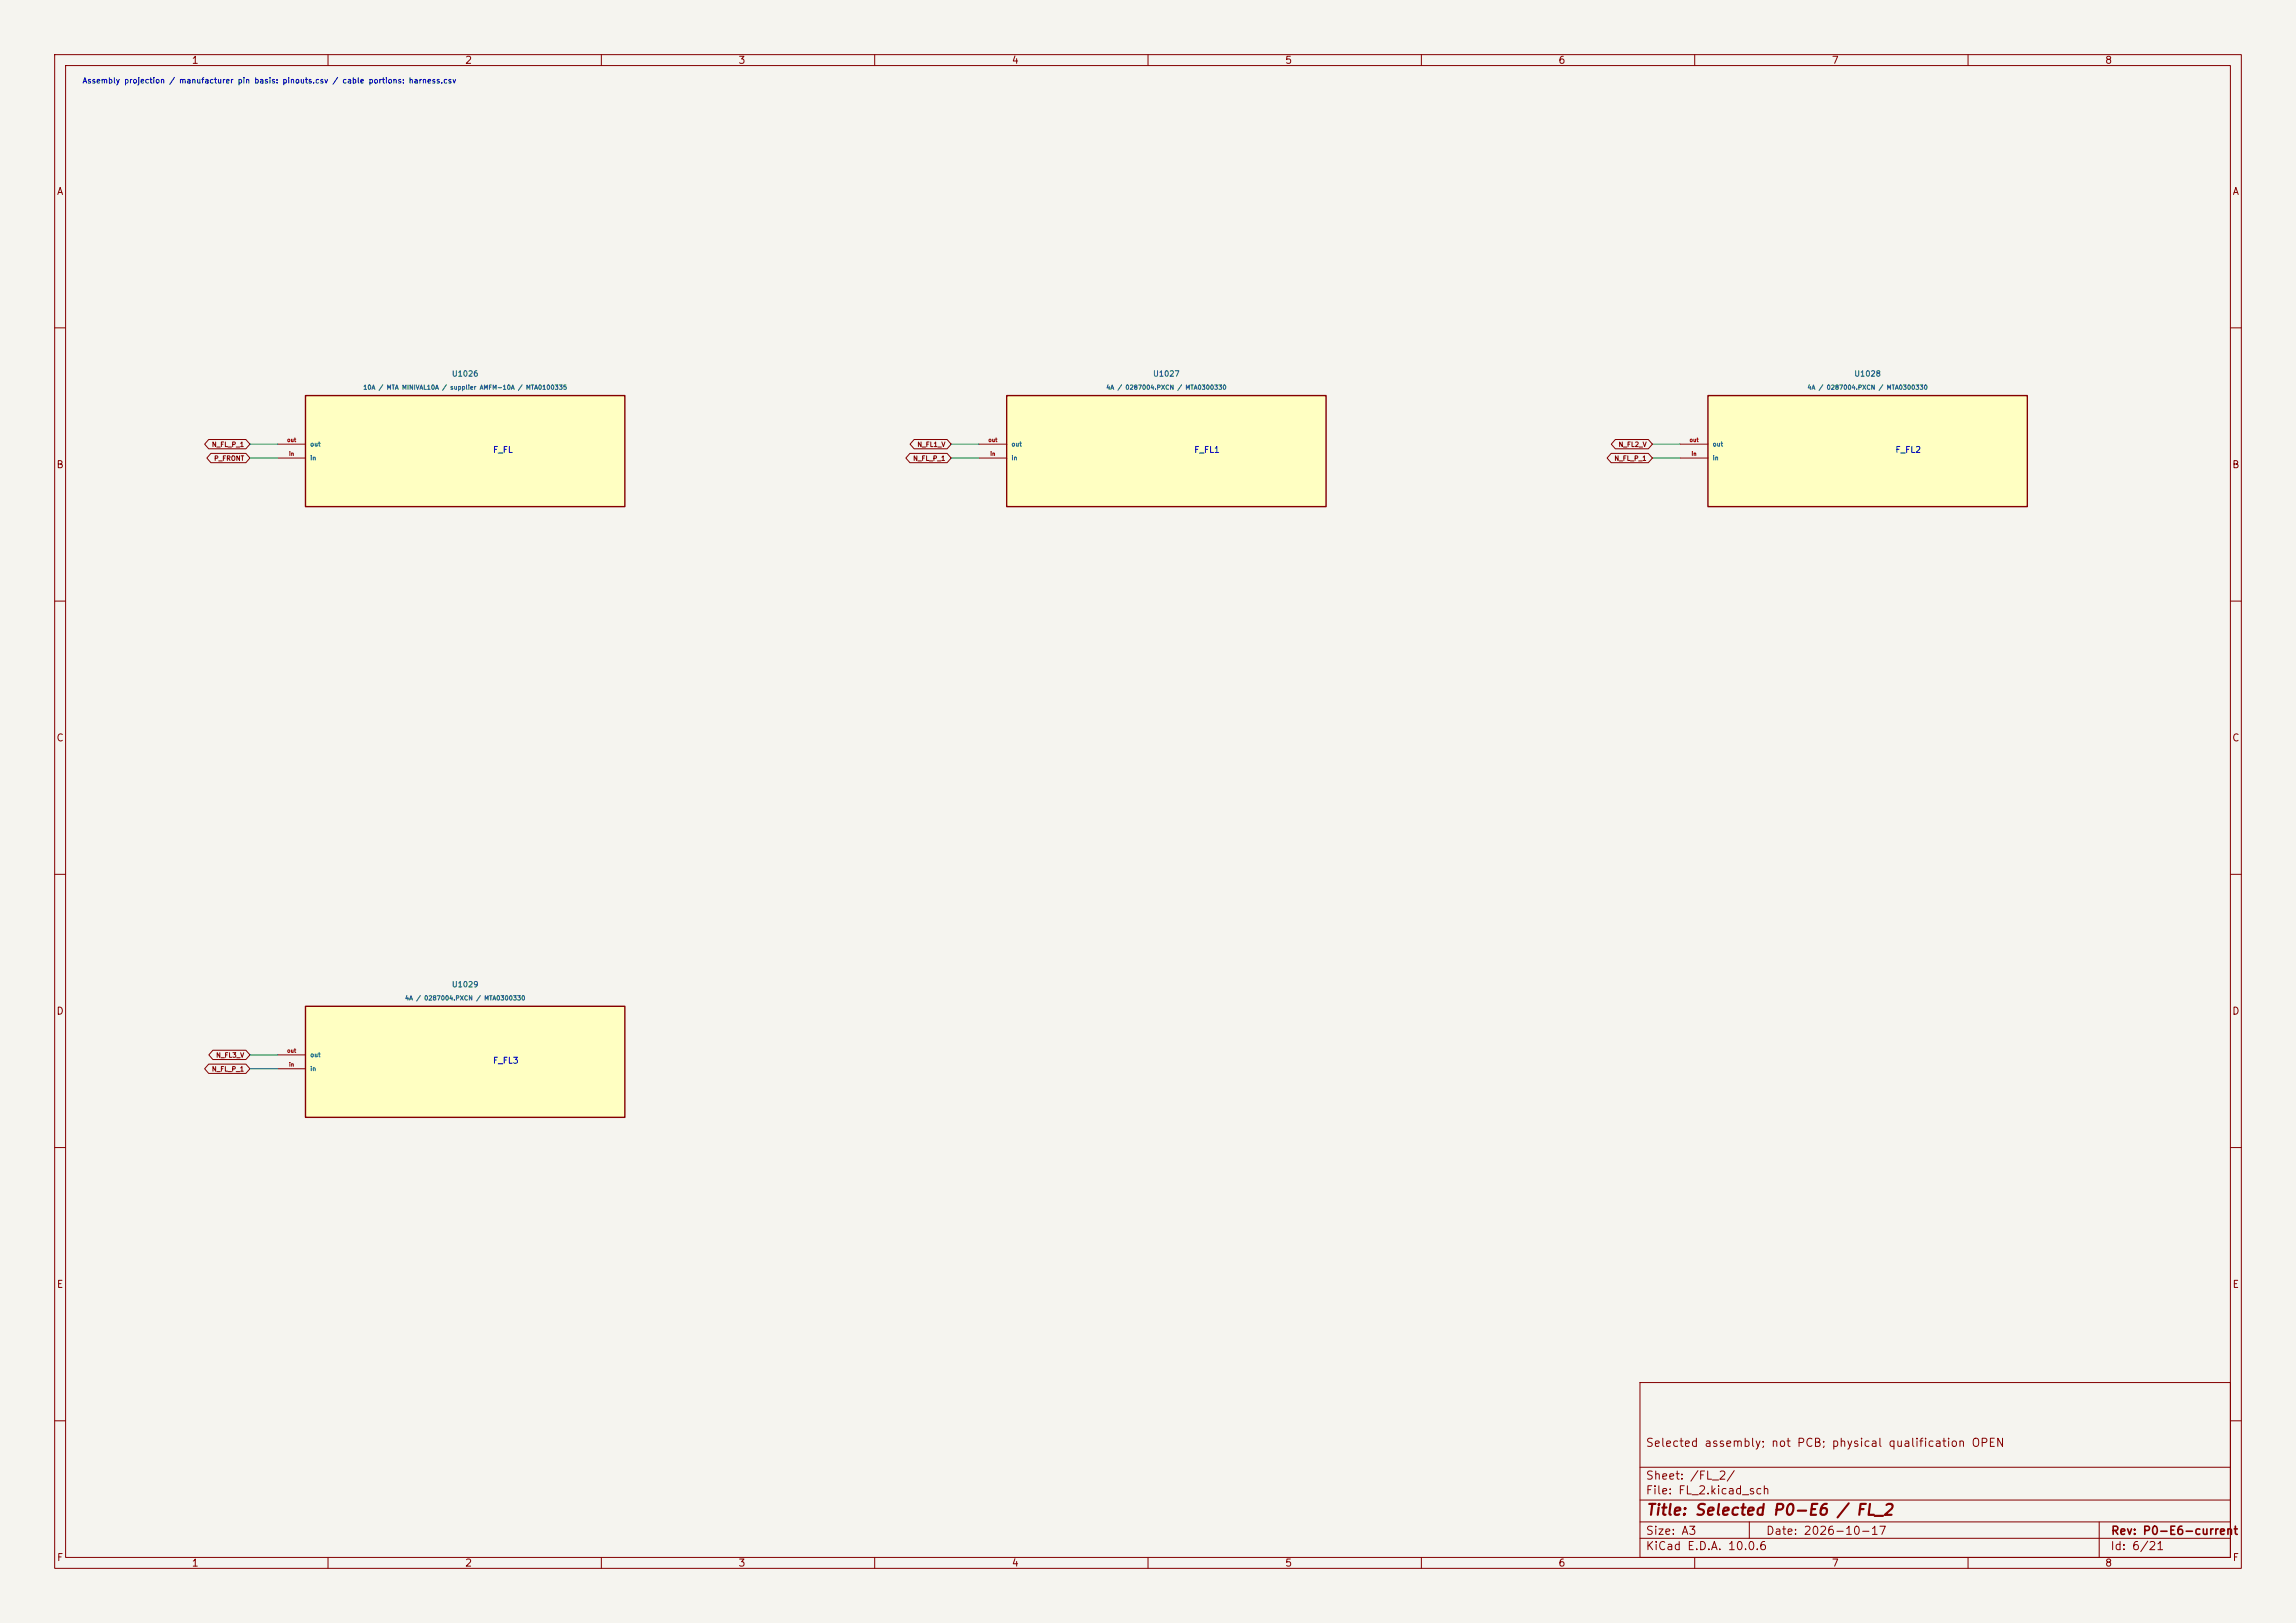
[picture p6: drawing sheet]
<svg xmlns="http://www.w3.org/2000/svg" width="420mm" height="297mm" viewBox="0 0 420 297" stroke-linecap="round" stroke-linejoin="round" font-family="sans-serif">
<defs><g id="words">
<text font-size="2" fill="#840000" x="301" y="277.8">Title: Selected P0-E6 / FL_2</text>
<g font-size="1.5" fill="#840000">
<text x="300.9" y="265.1">Selected assembly; not PCB; physical qualification OPEN</text>
<text x="300.9" y="273.8">File: FL_2.kicad_sch</text>
<text x="300.9" y="271.1">Sheet: /FL_2/</text>
<text x="300.9" y="281.2">Size: A3</text>
<text x="322.9" y="281.2">Date: 2026-10-17</text>
<text x="386" y="281.2">Rev: P0-E6-current</text>
<text x="300.9" y="284">KiCad E.D.A. 10.0.6</text>
<text x="385.9" y="284">Id: 6/21</text>
</g>
<g font-size="1.3" fill="#840000">
<text x="35" y="12">1</text>
<text x="85" y="12">2</text>
<text x="135" y="12">3</text>
<text x="185" y="12">4</text>
<text x="235" y="12">5</text>
<text x="285" y="12">6</text>
<text x="335" y="12">7</text>
<text x="385" y="12">8</text>
<text x="10.3" y="36">A</text>
<text x="408.3" y="36">A</text>
<text x="10.2" y="86">B</text>
<text x="408.2" y="86">B</text>
<text x="10.2" y="136">C</text>
<text x="408.2" y="136">C</text>
<text x="10.2" y="186">D</text>
<text x="408.2" y="186">D</text>
<text x="10.3" y="236">E</text>
<text x="408.3" y="236">E</text>
<text x="10.3" y="286">F</text>
<text x="35" y="287">1</text>
<text x="85" y="287">2</text>
<text x="135" y="287">3</text>
<text x="185" y="287">4</text>
<text x="235" y="287">5</text>
<text x="285" y="287">6</text>
<text x="335" y="287">7</text>
<text x="385" y="287">8</text>
<text x="408.3" y="286">F</text>
</g>
<g font-size="1.1" fill="#0000c2">
<text x="90.1" y="83.1">F_FL</text>
<text x="218.4" y="83.1">F_FL1</text>
<text x="346.6" y="83.1">F_FL2</text>
<text x="90.1" y="194.9">F_FL3</text>
</g>
<text font-size="1" fill="#0000c2" x="15" y="15.5">Assembly projection / manufacturer pin basis: pinouts.csv / cable portions: harness.csv</text>
<g font-size="1" fill="#006464">
<text x="82.6" y="69.1">U1026</text>
<text x="210.8" y="69.1">U1027</text>
<text x="339.1" y="69.1">U1028</text>
<text x="82.6" y="180.9">U1029</text>
</g>
<g font-size=".9" fill="#840000">
<text x="38.7" y="82">N_FL_P_1</text>
<text x="167.7" y="82">N_FL1_V</text>
<text x="296" y="82">N_FL2_V</text>
<text x="39.1" y="84.5">P_FRONT</text>
<text x="166.9" y="84.5">N_FL_P_1</text>
<text x="295.2" y="84.5">N_FL_P_1</text>
<text x="38.7" y="196.3">N_FL_P_1</text>
<text x="39.4" y="193.7">N_FL3_V</text>
</g>
<g font-size=".8" fill="#006464">
<text x="66.4" y="71.5">10A / MTA MINIVAL10A / supplier AMFM-10A / MTA0100335</text>
<text x="202.3" y="71.5">4A / 0287004.PXCN / MTA0300330</text>
<text x="330.5" y="71.5">4A / 0287004.PXCN / MTA0300330</text>
<text x="56.7" y="81.9">out</text>
<text x="184.9" y="81.9">out</text>
<text x="313.2" y="81.9">out</text>
<text x="56.7" y="84.4">in</text>
<text x="184.9" y="84.4">in</text>
<text x="313.2" y="84.4">in</text>
<text x="74" y="183.3">4A / 0287004.PXCN / MTA0300330</text>
<text x="56.7" y="196.2">in</text>
<text x="56.7" y="193.6">out</text>
</g>
<g font-size=".7" fill="#a90000">
<text x="52.4" y="81">out</text>
<text x="52.8" y="83.6">in</text>
<text x="180.7" y="81">out</text>
<text x="181.1" y="83.6">in</text>
<text x="309" y="81">out</text>
<text x="309.3" y="83.6">in</text>
<text x="52.4" y="192.8">out</text>
<text x="52.8" y="195.3">in</text>
</g>
</g></defs>
<path d="M0 0h420v297h-420z" fill="#f5f4ef" stroke="#f5f4ef" stroke-width=".18"/>
<g fill="none" stroke="#840000" stroke-width=".18">
<path d="M10 10h400v277h-400zM12 12h396v273h-396zM60 10v2M110 10v2M160 10v2M210 10v2M260 10v2M310 10v2M360 10v2M10 60h2M408 60h2M10 110h2"/>
<path d="M408 110h2M10 160h2M408 160h2M10 210h2M408 210h2M300 253h108v32h-108zM10 260h2M300 278.5h108M300 274.5h108M300 268.5h108M320 278.5v3M384 278.5v6.5"/>
<path d="M408 260h2M60 285v2M110 285v2M160 285v2M210 285v2M260 285v2M300 281.5h108M310 285v2M360 285v2"/>
</g>
<path d="M55.9 72.4h58.4v20.3h-58.4z" fill="#ffffc2"/>
<path d="M55.9 72.4h58.4v20.3h-58.4z" fill="none" stroke="#840000" stroke-width=".25"/>
<path d="M50.8 83.8h5.1M50.8 81.3h5.1" fill="none" stroke="#840000" stroke-width=".18"/>
<path d="M184.1 72.4h58.5v20.3h-58.5z" fill="#ffffc2"/>
<path d="M184.1 72.4h58.5v20.3h-58.5z" fill="none" stroke="#840000" stroke-width=".25"/>
<path d="M179.1 83.8h5M179.1 81.3h5" fill="none" stroke="#840000" stroke-width=".18"/>
<path d="M55.9 184.2h58.4v20.3h-58.4z" fill="#ffffc2"/>
<path d="M55.9 184.2h58.4v20.3h-58.4z" fill="none" stroke="#840000" stroke-width=".25"/>
<path d="M50.8 195.6h5.1M50.8 193h5.1" fill="none" stroke="#840000" stroke-width=".18"/>
<path d="M312.4 72.4h58.4v20.3h-58.4z" fill="#ffffc2"/>
<path d="M312.4 72.4h58.4v20.3h-58.4z" fill="none" stroke="#840000" stroke-width=".25"/>
<path d="M38.2 80.4h6.8l.7 .9-.7 .8h-6.8l-.8-.8zM38.6 83h6.4l.7 .8-.7 .9h-6.4l-.8-.9zM166.4 83h6.8l.8 .8-.8 .9h-6.8l-.7-.9zM167.2 80.4h6l.8 .9-.8 .8h-6l-.7-.8zM294.7 83h6.8l.8 .8-.8 .9h-6.8l-.7-.9zM295.5 80.4h6l.8 .9-.8 .8h-6l-.8-.8zM307.3 83.8h5.1M307.3 81.3h5.1M38.2 194.7h6.8l.7 .9-.7 .8h-6.8l-.8-.8zM38.9 192.2h6.1l.7 .8-.7 .9h-6.1l-.7-.9z" fill="none" stroke="#840000" stroke-width=".18"/>
<path d="M45.7 81.3h5.1M45.7 83.8h5.1M174 81.3h5.1M174 83.8h5.1M302.3 81.3h5M302.3 83.8h5M45.7 193h5.1M45.7 195.6h5.1" fill="none" stroke="#009600" stroke-width=".18"/>
<use href="#words"/>
</svg>
